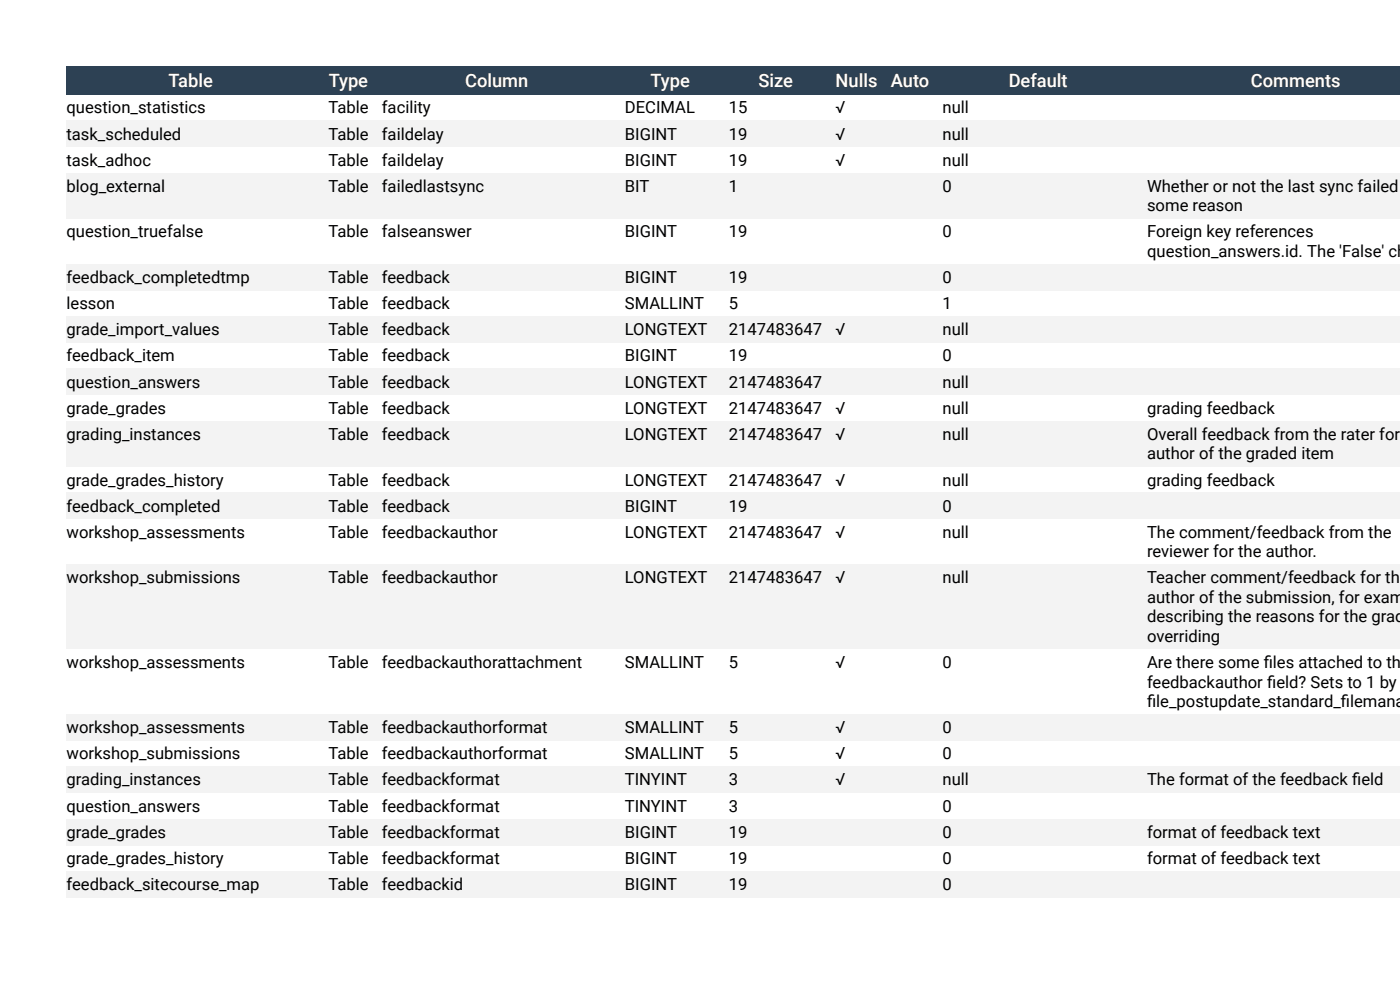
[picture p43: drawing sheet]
<svg xmlns="http://www.w3.org/2000/svg" width="297mm" height="210mm" viewBox="0 0 297 210" stroke-linecap="round" stroke-linejoin="round" font-family="sans-serif">
<defs><g id="words">
<g font-size="3.9" fill="#fff">
<text x="35.8" y="18.4">Table</text>
<text x="69.7" y="18.4">Type</text>
<text x="98.7" y="18.4">Column</text>
<text x="138" y="18.4">Type</text>
<text x="160.9" y="18.4">Size</text>
<text x="177.3" y="18.4">Nulls</text>
<text x="189" y="18.4">Auto</text>
<text x="214" y="18.4">Default</text>
<text x="265.4" y="18.4">Comments</text>
</g>
<g font-size="3.5">
<text x="14.1" y="24">question_statistics</text>
<text x="14.1" y="29.6">task_scheduled</text>
<text x="69.7" y="24">Table</text>
<text x="69.7" y="29.6">Table</text>
<text x="81" y="24">facility</text>
<text x="81" y="29.6">faildelay</text>
<text x="132.6" y="24">DECIMAL</text>
<text x="132.6" y="29.6">BIGINT</text>
<text x="154.6" y="24">15</text>
<text x="154.6" y="29.6">19</text>
<text x="177.3" y="24">√</text>
<text x="177.3" y="29.6">√</text>
<text x="200" y="24">null</text>
<text x="200" y="29.6">null</text>
<text x="14.1" y="35.1">task_adhoc</text>
<text x="69.7" y="35.1">Table</text>
<text x="81" y="35.1">faildelay</text>
<text x="132.6" y="35.1">BIGINT</text>
<text x="154.6" y="35.1">19</text>
<text x="177.3" y="35.1">√</text>
<text x="200" y="35.1">null</text>
<text x="14.1" y="40.7">blog_external</text>
<text x="69.7" y="40.7">Table</text>
<text x="81" y="40.7">failedlastsync</text>
<text x="132.6" y="40.7">BIT</text>
<text x="154.6" y="40.7">1</text>
<text x="200" y="40.7">0</text>
<text x="243.3" y="40.7">Whether or not the last sync failed</text>
<text x="243.3" y="44.8">some reason</text>
<text x="14.1" y="50.4">question_truefalse</text>
<text x="69.7" y="50.4">Table</text>
<text x="81" y="50.4">falseanswer</text>
<text x="132.6" y="50.4">BIGINT</text>
<text x="154.6" y="50.4">19</text>
<text x="200" y="50.4">0</text>
<text x="243.3" y="50.4">Foreign key references</text>
<text x="243.3" y="54.5">question_answers.id. The 'False' ch</text>
<text x="14.1" y="60">feedback_completedtmp</text>
<text x="14.1" y="65.6">lesson</text>
<text x="69.7" y="60">Table</text>
<text x="69.7" y="65.6">Table</text>
<text x="81" y="60">feedback</text>
<text x="81" y="65.6">feedback</text>
<text x="132.6" y="60">BIGINT</text>
<text x="132.6" y="65.6">SMALLINT</text>
<text x="154.6" y="60">19</text>
<text x="154.6" y="65.6">5</text>
<text x="200" y="60">0</text>
<text x="200" y="65.6">1</text>
<text x="14.1" y="71.1">grade_import_values</text>
<text x="69.7" y="71.1">Table</text>
<text x="81" y="71.1">feedback</text>
<text x="132.6" y="71.1">LONGTEXT</text>
<text x="154.6" y="71.1">2147483647</text>
<text x="177.3" y="71.1">√</text>
<text x="200" y="71.1">null</text>
<text x="14.1" y="76.7">feedback_item</text>
<text x="69.7" y="76.7">Table</text>
<text x="81" y="76.7">feedback</text>
<text x="132.6" y="76.7">BIGINT</text>
<text x="154.6" y="76.7">19</text>
<text x="200" y="76.7">0</text>
<text x="14.1" y="82.2">question_answers</text>
<text x="69.7" y="82.2">Table</text>
<text x="81" y="82.2">feedback</text>
<text x="132.6" y="82.2">LONGTEXT</text>
<text x="154.6" y="82.2">2147483647</text>
<text x="200" y="82.2">null</text>
<text x="14.1" y="87.8">grade_grades</text>
<text x="69.7" y="87.8">Table</text>
<text x="81" y="87.8">feedback</text>
<text x="132.6" y="87.8">LONGTEXT</text>
<text x="154.6" y="87.8">2147483647</text>
<text x="177.3" y="87.8">√</text>
<text x="200" y="87.8">null</text>
<text x="243.3" y="87.8">grading feedback</text>
<text x="14.1" y="93.3">grading_instances</text>
<text x="69.7" y="93.3">Table</text>
<text x="81" y="93.3">feedback</text>
<text x="132.6" y="93.3">LONGTEXT</text>
<text x="154.6" y="93.3">2147483647</text>
<text x="177.3" y="93.3">√</text>
<text x="200" y="93.3">null</text>
<text x="243.3" y="93.3">Overall feedback from the rater for</text>
<text x="243.3" y="97.4">author of the graded item</text>
<text x="14.1" y="103">grade_grades_history</text>
<text x="69.7" y="103">Table</text>
<text x="81" y="103">feedback</text>
<text x="132.6" y="103">LONGTEXT</text>
<text x="154.6" y="103">2147483647</text>
<text x="177.3" y="103">√</text>
<text x="200" y="103">null</text>
<text x="243.3" y="103">grading feedback</text>
<text x="14.1" y="108.5">feedback_completed</text>
<text x="69.7" y="108.5">Table</text>
<text x="81" y="108.5">feedback</text>
<text x="132.6" y="108.5">BIGINT</text>
<text x="154.6" y="108.5">19</text>
<text x="200" y="108.5">0</text>
<text x="14.1" y="114.1">workshop_assessments</text>
<text x="69.7" y="114.1">Table</text>
<text x="81" y="114.1">feedbackauthor</text>
<text x="132.6" y="114.1">LONGTEXT</text>
<text x="154.6" y="114.1">2147483647</text>
<text x="177.3" y="114.1">√</text>
<text x="200" y="114.1">null</text>
<text x="243.3" y="114.1">The comment/feedback from the</text>
<text x="243.3" y="118.2">reviewer for the author.</text>
<text x="14.1" y="123.8">workshop_submissions</text>
<text x="69.7" y="123.8">Table</text>
<text x="81" y="123.8">feedbackauthor</text>
<text x="132.6" y="123.8">LONGTEXT</text>
<text x="154.6" y="123.8">2147483647</text>
<text x="177.3" y="123.8">√</text>
<text x="200" y="123.8">null</text>
<text x="243.3" y="123.8">Teacher comment/feedback for the</text>
<text x="243.3" y="127.9">author of the submission, for examp</text>
<text x="243.3" y="132">describing the reasons for the grade</text>
<text x="243.3" y="136.2">overriding</text>
<text x="14.1" y="141.7">workshop_assessments</text>
<text x="69.7" y="141.7">Table</text>
<text x="81" y="141.7">feedbackauthorattachment</text>
<text x="132.6" y="141.7">SMALLINT</text>
<text x="154.6" y="141.7">5</text>
<text x="177.3" y="141.7">√</text>
<text x="200" y="141.7">0</text>
<text x="243.3" y="141.7">Are there some f</text>
<text x="268.1" y="141.7">iles attached to the</text>
<text x="243.3" y="145.8">feedbackauthor f</text>
<text x="243.3" y="150">f</text>
<text x="243.3" y="150">ile_postupdate_standard_f</text>
<text x="268.8" y="145.8">ield? Sets to 1 by</text>
<text x="284.5" y="150">ilemanag</text>
<text x="14.1" y="155.5">workshop_assessments</text>
<text x="69.7" y="155.5">Table</text>
<text x="81" y="155.5">feedbackauthorformat</text>
<text x="132.6" y="155.5">SMALLINT</text>
<text x="154.6" y="155.5">5</text>
<text x="177.3" y="155.5">√</text>
<text x="200" y="155.5">0</text>
<text x="14.1" y="161.1">workshop_submissions</text>
<text x="69.7" y="161.1">Table</text>
<text x="81" y="161.1">feedbackauthorformat</text>
<text x="132.6" y="161.1">SMALLINT</text>
<text x="154.6" y="161.1">5</text>
<text x="177.3" y="161.1">√</text>
<text x="200" y="161.1">0</text>
<text x="14.1" y="166.6">grading_instances</text>
<text x="69.7" y="166.6">Table</text>
<text x="81" y="166.6">feedbackformat</text>
<text x="132.6" y="166.6">TINYINT</text>
<text x="154.6" y="166.6">3</text>
<text x="177.3" y="166.6">√</text>
<text x="200" y="166.6">null</text>
<text x="243.3" y="166.6">The format of the feedback f</text>
<text x="286.9" y="166.6">ield</text>
<text x="14.1" y="172.2">question_answers</text>
<text x="69.7" y="172.2">Table</text>
<text x="81" y="172.2">feedbackformat</text>
<text x="132.6" y="172.2">TINYINT</text>
<text x="154.6" y="172.2">3</text>
<text x="200" y="172.2">0</text>
<text x="14.1" y="177.7">grade_grades</text>
<text x="69.7" y="177.7">Table</text>
<text x="81" y="177.7">feedbackformat</text>
<text x="132.6" y="177.7">BIGINT</text>
<text x="154.6" y="177.7">19</text>
<text x="200" y="177.7">0</text>
<text x="243.3" y="177.7">format of feedback text</text>
<text x="14.1" y="183.3">grade_grades_history</text>
<text x="69.7" y="183.3">Table</text>
<text x="81" y="183.3">feedbackformat</text>
<text x="132.6" y="183.3">BIGINT</text>
<text x="154.6" y="183.3">19</text>
<text x="200" y="183.3">0</text>
<text x="243.3" y="183.3">format of feedback text</text>
<text x="14.1" y="188.8">feedback_sitecourse_map</text>
<text x="69.7" y="188.8">Table</text>
<text x="81" y="188.8">feedbackid</text>
<text x="132.6" y="188.8">BIGINT</text>
<text x="154.6" y="188.8">19</text>
<text x="200" y="188.8">0</text>
</g>
</g></defs>
<g fill="#f3f3f3">
<path d="M241.9 184.8h55.2v5.6h-55.2z"/>
<path d="M198.6 184.8h43.3v5.6h-43.3z"/>
<path d="M187.6 184.8h11v5.6h-11z"/>
<path d="M175.9 184.8h11.7v5.6h-11.7z"/>
<path d="M153.2 184.8h22.7v5.6h-22.7z"/>
<path d="M131.2 184.8h22v5.6h-22z"/>
<path d="M79.6 184.8h51.6v5.6h-51.6z"/>
<path d="M68.2 184.8h11.4v5.6h-11.4z"/>
<path d="M14.1 184.8h54.1v5.6h-54.1z"/>
<path d="M241.9 173.7h55.2v5.6h-55.2z"/>
<path d="M198.6 173.7h43.3v5.6h-43.3z"/>
<path d="M187.6 173.7h11v5.6h-11z"/>
<path d="M175.9 173.7h11.7v5.6h-11.7z"/>
<path d="M153.2 173.7h22.7v5.6h-22.7z"/>
<path d="M131.2 173.7h22v5.6h-22z"/>
<path d="M79.6 173.7h51.6v5.6h-51.6z"/>
<path d="M68.2 173.7h11.4v5.6h-11.4z"/>
<path d="M14.1 173.7h54.1v5.6h-54.1z"/>
<path d="M241.9 162.6h55.2v5.6h-55.2z"/>
<path d="M198.6 162.6h43.3v5.6h-43.3z"/>
<path d="M187.6 162.6h11v5.6h-11z"/>
<path d="M175.9 162.6h11.7v5.6h-11.7z"/>
<path d="M153.2 162.6h22.7v5.6h-22.7z"/>
<path d="M131.2 162.6h22v5.6h-22z"/>
<path d="M79.6 162.6h51.6v5.6h-51.6z"/>
<path d="M68.2 162.6h11.4v5.6h-11.4z"/>
<path d="M14.1 162.6h54.1v5.6h-54.1z"/>
<path d="M241.9 151.5h55.2v5.6h-55.2z"/>
<path d="M198.6 151.5h43.3v5.6h-43.3z"/>
<path d="M187.6 151.5h11v5.6h-11z"/>
<path d="M175.9 151.5h11.7v5.6h-11.7z"/>
<path d="M153.2 151.5h22.7v5.6h-22.7z"/>
<path d="M131.2 151.5h22v5.6h-22z"/>
<path d="M79.6 151.5h51.6v5.6h-51.6z"/>
<path d="M68.2 151.5h11.4v5.6h-11.4z"/>
<path d="M14.1 151.5h54.1v5.6h-54.1z"/>
<path d="M241.9 119.8h55.2v17.9h-55.2z"/>
<path d="M198.6 119.8h43.3v17.9h-43.3z"/>
<path d="M187.6 119.8h11v17.9h-11z"/>
<path d="M175.9 119.8h11.7v17.9h-11.7z"/>
<path d="M153.2 119.8h22.7v17.9h-22.7z"/>
<path d="M131.2 119.8h22v17.9h-22z"/>
<path d="M79.6 119.8h51.6v17.9h-51.6z"/>
<path d="M68.2 119.8h11.4v17.9h-11.4z"/>
<path d="M14.1 119.8h54.1v17.9h-54.1z"/>
<path d="M241.9 104.6h55.2v5.5h-55.2z"/>
<path d="M198.6 104.6h43.3v5.5h-43.3z"/>
<path d="M187.6 104.6h11v5.5h-11z"/>
<path d="M175.9 104.6h11.7v5.5h-11.7z"/>
<path d="M153.2 104.6h22.7v5.5h-22.7z"/>
<path d="M131.2 104.6h22v5.5h-22z"/>
<path d="M79.6 104.6h51.6v5.5h-51.6z"/>
<path d="M68.2 104.6h11.4v5.5h-11.4z"/>
<path d="M14.1 104.6h54.1v5.5h-54.1z"/>
<path d="M241.9 89.3h55.2v9.7h-55.2z"/>
<path d="M198.6 89.3h43.3v9.7h-43.3z"/>
<path d="M187.6 89.3h11v9.7h-11z"/>
<path d="M175.9 89.3h11.7v9.7h-11.7z"/>
<path d="M153.2 89.3h22.7v9.7h-22.7z"/>
<path d="M131.2 89.3h22v9.7h-22z"/>
<path d="M79.6 89.3h51.6v9.7h-51.6z"/>
<path d="M68.2 89.3h11.4v9.7h-11.4z"/>
<path d="M14.1 89.3h54.1v9.7h-54.1z"/>
<path d="M241.9 78.2h55.2v5.6h-55.2z"/>
<path d="M198.6 78.2h43.3v5.6h-43.3z"/>
<path d="M187.6 78.2h11v5.6h-11z"/>
<path d="M175.9 78.2h11.7v5.6h-11.7z"/>
<path d="M153.2 78.2h22.7v5.6h-22.7z"/>
<path d="M131.2 78.2h22v5.6h-22z"/>
<path d="M79.6 78.2h51.6v5.6h-51.6z"/>
<path d="M68.2 78.2h11.4v5.6h-11.4z"/>
<path d="M14.1 78.2h54.1v5.6h-54.1z"/>
<path d="M241.9 67.2h55.2v5.5h-55.2z"/>
<path d="M198.6 67.2h43.3v5.5h-43.3z"/>
<path d="M187.6 67.2h11v5.5h-11z"/>
<path d="M175.9 67.2h11.7v5.5h-11.7z"/>
<path d="M153.2 67.2h22.7v5.5h-22.7z"/>
<path d="M131.2 67.2h22v5.5h-22z"/>
<path d="M79.6 67.2h51.6v5.5h-51.6z"/>
<path d="M68.2 67.2h11.4v5.5h-11.4z"/>
<path d="M14.1 67.2h54.1v5.5h-54.1z"/>
<path d="M241.9 56.1h55.2v5.5h-55.2z"/>
<path d="M198.6 56.1h43.3v5.5h-43.3z"/>
<path d="M187.6 56.1h11v5.5h-11z"/>
<path d="M175.9 56.1h11.7v5.5h-11.7z"/>
<path d="M153.2 56.1h22.7v5.5h-22.7z"/>
<path d="M131.2 56.1h22v5.5h-22z"/>
<path d="M79.6 56.1h51.6v5.5h-51.6z"/>
<path d="M68.2 56.1h11.4v5.5h-11.4z"/>
<path d="M14.1 56.1h54.1v5.5h-54.1z"/>
<path d="M241.9 36.7h55.2v9.7h-55.2z"/>
<path d="M198.6 36.7h43.3v9.7h-43.3z"/>
<path d="M187.6 36.7h11v9.7h-11z"/>
<path d="M175.9 36.7h11.7v9.7h-11.7z"/>
<path d="M153.2 36.7h22.7v9.7h-22.7z"/>
<path d="M131.2 36.7h22v9.7h-22z"/>
<path d="M79.6 36.7h51.6v9.7h-51.6z"/>
<path d="M68.2 36.7h11.4v9.7h-11.4z"/>
<path d="M14.1 36.7h54.1v9.7h-54.1z"/>
<path d="M241.9 25.6h55.2v5.6h-55.2z"/>
<path d="M198.6 25.6h43.3v5.6h-43.3z"/>
<path d="M187.6 25.6h11v5.6h-11z"/>
<path d="M175.9 25.6h11.7v5.6h-11.7z"/>
<path d="M153.2 25.6h22.7v5.6h-22.7z"/>
<path d="M131.2 25.6h22v5.6h-22z"/>
<path d="M79.6 25.6h51.6v5.6h-51.6z"/>
<path d="M68.2 25.6h11.4v5.6h-11.4z"/>
<path d="M14.1 25.6h54.1v5.6h-54.1z"/>
</g>
<g fill="#2d4154">
<path d="M241.9 14.1h55.2v6h-55.2z"/>
<path d="M198.6 14.1h43.3v6h-43.3z"/>
<path d="M187.6 14.1h11v6h-11z"/>
<path d="M175.9 14.1h11.7v6h-11.7z"/>
<path d="M153.2 14.1h22.7v6h-22.7z"/>
<path d="M131.2 14.1h22v6h-22z"/>
<path d="M79.6 14.1h51.6v6h-51.6z"/>
<path d="M68.2 14.1h11.4v6h-11.4z"/>
<path d="M14.1 14.1h54.1v6h-54.1z"/>
</g>
<use href="#words"/>
</svg>
